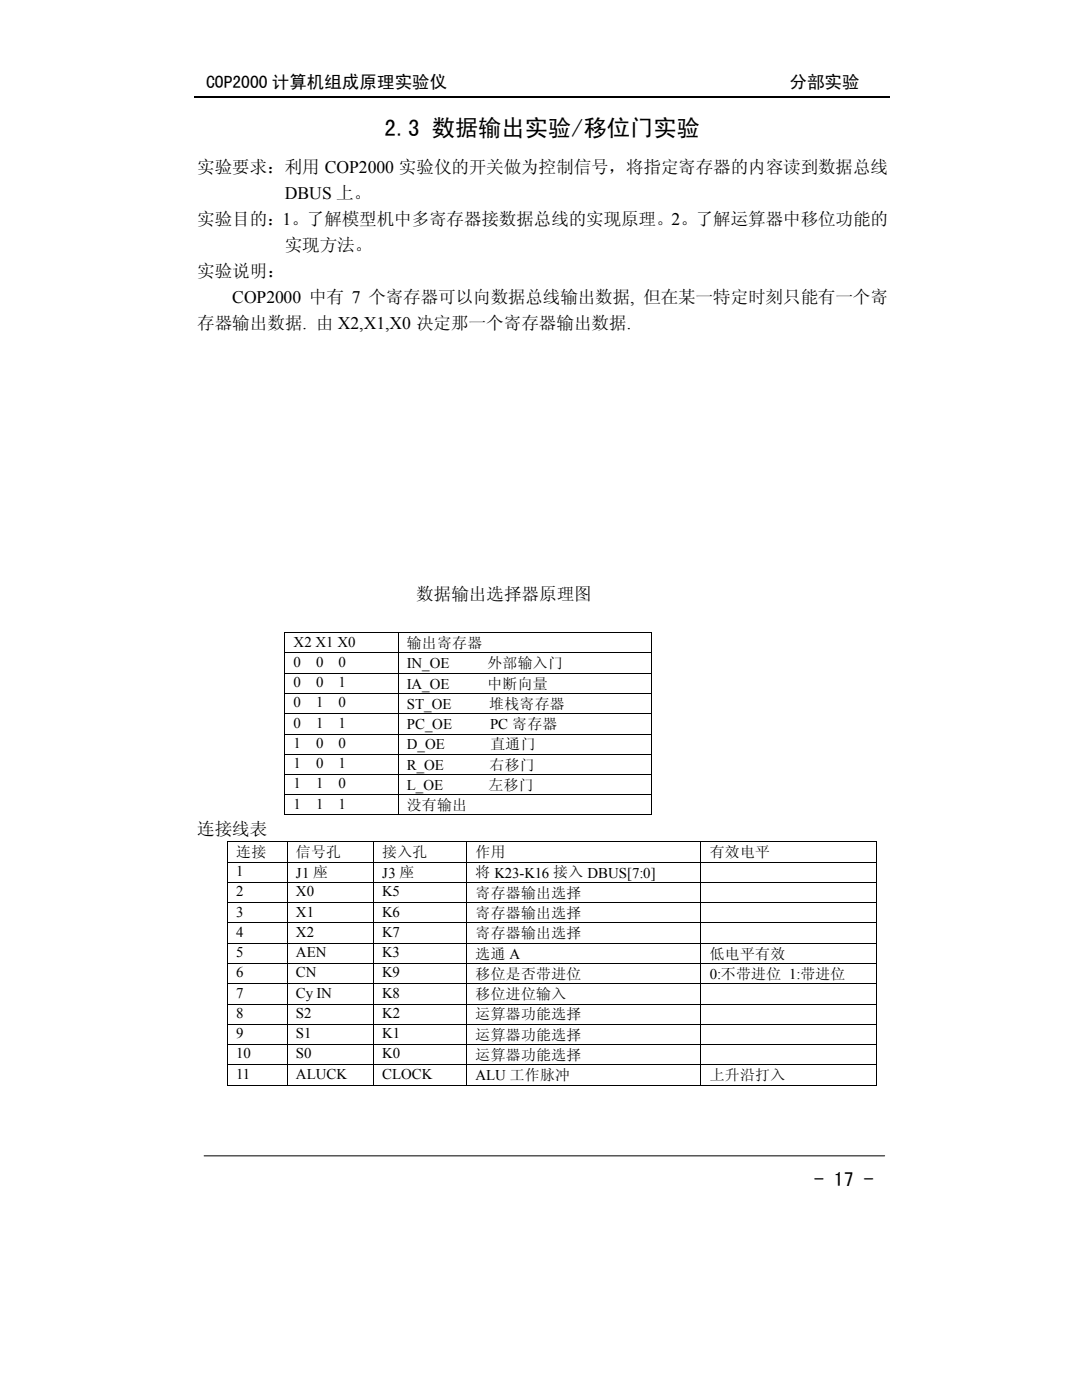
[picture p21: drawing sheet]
<svg xmlns="http://www.w3.org/2000/svg" width="216mm" height="279mm" viewBox="0 0 216 279" stroke-linecap="round" stroke-linejoin="round" font-family="sans-serif">
<defs><g id="words">
<text font-size="4.7" x="76.8" y="27.2">2.3 数据输出实验/移位门实验</text>
<text font-size="4" x="162.4" y="236.7">- 17 -</text>
<g font-size="3.5">
<text x="41.1" y="17.5">COP2000 计算机组成原理实验仪</text>
<text x="157.6" y="17.5">分部实验</text>
<text x="39.4" y="34.5">实验要求：利用 COP2000 实验仪的开关做为控制信号，将指定寄存器的内容读到数据总线</text>
<text x="56.8" y="39.7">DBUS 上。</text>
<text x="39.4" y="44.9">实验目的：1。了解模型机中多寄存器接数据总线的实现原理。2。了解运算器中移位功能的</text>
<text x="56.8" y="50.1">实现方法。</text>
<text x="39.4" y="55.2">实验说明：</text>
<text x="39.4" y="65.6">存器输出数据. 由 X2,X1,X0 决定那一个寄存器输出数据.</text>
<text x="46.4" y="60.4">COP2000 中有 7 个寄存器可以向数据总线输出数据, 但在某一特定时刻只能有一个寄</text>
<text x="83.1" y="119.7">数据输出选择器原理图</text>
<text x="39.4" y="166.6">连接线表</text>
</g>
<g font-size="3">
<text x="58.6" y="129">X2 X1 X0</text>
<text x="81.2" y="129.3">输出寄存器</text>
<text x="58.6" y="133.1">0</text>
<text x="58.6" y="137.2">0</text>
<text x="63.1" y="133.1">0</text>
<text x="63.1" y="137.2">0</text>
<text x="67.6" y="133.1">0</text>
<text x="67.6" y="137.2">1</text>
<text x="81.2" y="133.4">IN_OE</text>
<text x="81.2" y="137.4">IA_OE</text>
<text x="97.3" y="133.3">外部输入门</text>
<text x="97.3" y="137.4">中断向量</text>
<text x="58.6" y="141.2">0</text>
<text x="63.1" y="141.2">1</text>
<text x="67.6" y="141.2">0</text>
<text x="81.2" y="141.4">ST_OE</text>
<text x="97.6" y="141.4">堆栈寄存器</text>
<text x="58.6" y="145.2">0</text>
<text x="58.6" y="149.3">1</text>
<text x="63.1" y="145.2">1</text>
<text x="63.1" y="149.3">0</text>
<text x="67.6" y="145.2">1</text>
<text x="67.6" y="149.3">0</text>
<text x="81.2" y="145.5">PC_OE</text>
<text x="81.2" y="149.6">D_OE</text>
<text x="97.8" y="145.5">PC 寄存器</text>
<text x="97.9" y="149.6">直通门</text>
<text x="58.6" y="153.3">1</text>
<text x="63.1" y="153.3">0</text>
<text x="67.6" y="153.3">1</text>
<text x="81.2" y="153.6">R_OE</text>
<text x="97.7" y="153.6">右移门</text>
<text x="58.6" y="157.4">1</text>
<text x="58.6" y="161.4">1</text>
<text x="63.1" y="157.4">1</text>
<text x="63.1" y="161.4">1</text>
<text x="67.6" y="157.4">0</text>
<text x="67.6" y="161.4">1</text>
<text x="81.2" y="157.6">L_OE</text>
<text x="81.2" y="161.7">没有输出</text>
<text x="97.5" y="157.6">左移门</text>
<text x="47.1" y="171.1">连接</text>
<text x="59.1" y="171.1">信号孔</text>
<text x="76.3" y="171.1">接入孔</text>
<text x="94.9" y="171.1">作用</text>
<text x="141.6" y="171.1">有效电平</text>
<text x="47.1" y="174.8">1</text>
<text x="47.1" y="178.9">2</text>
<text x="59.1" y="175.1">J1 座</text>
<text x="59.1" y="178.9">X0</text>
<text x="76.3" y="178.9">K5</text>
<text x="76.3" y="175.1">J3 座</text>
<text x="94.9" y="175.1">将 K23-K16 接入 DBUS[7:0]</text>
<text x="94.9" y="179.2">寄存器输出选择</text>
<text x="47.1" y="182.9">3</text>
<text x="59.1" y="182.9">X1</text>
<text x="76.3" y="182.9">K6</text>
<text x="94.9" y="183.2">寄存器输出选择</text>
<text x="47.1" y="187">4</text>
<text x="47.1" y="191.1">5</text>
<text x="59.1" y="187">X2</text>
<text x="59.1" y="191.1">AEN</text>
<text x="76.2" y="191.1">K3</text>
<text x="76.3" y="187">K7</text>
<text x="94.9" y="187.2">寄存器输出选择</text>
<text x="94.9" y="191.3">选通 A</text>
<text x="141.6" y="191.3">低电平有效</text>
<text x="47.1" y="195.1">6</text>
<text x="59.1" y="195.1">CN</text>
<text x="76.3" y="195.1">K9</text>
<text x="94.9" y="195.3">移位是否带进位</text>
<text x="141.6" y="195.3">0:不带进位 1:带进位</text>
<text x="47.1" y="199.1">7</text>
<text x="47.1" y="203.2">8</text>
<text x="59.1" y="199.1">Cy IN</text>
<text x="59.1" y="203.2">S2</text>
<text x="76.3" y="199.1">K8</text>
<text x="76.3" y="203.2">K2</text>
<text x="94.9" y="199.4">移位进位输入</text>
<text x="94.9" y="203.5">运算器功能选择</text>
<text x="47.1" y="207.2">9</text>
<text x="59.1" y="207.2">S1</text>
<text x="76.3" y="207.2">K1</text>
<text x="94.9" y="207.5">运算器功能选择</text>
<text x="47.1" y="211.2">10</text>
<text x="47.1" y="215.3">11</text>
<text x="59.1" y="211.2">S0</text>
<text x="59.1" y="215.3">ALUCK</text>
<text x="76.3" y="215.3">CLOCK</text>
<text x="76.3" y="211.2">K0</text>
<text x="94.9" y="211.5">运算器功能选择</text>
<text x="94.9" y="215.6">ALU 工作脉冲</text>
<text x="141.6" y="215.6">上升沿打入</text>
</g>
</g></defs>
<path d="M38.9 19.3h138.7" fill="none" stroke="#000" stroke-width=".21"/>
<g fill="none" stroke="#000" stroke-width=".2">
<path d="M56.8 126.3v3.9M56.8 130.4v3.9M56.8 134.5v3.8M56.8 138.5v3.9M56.9 126.2h22.4M56.9 130.3h22.4M56.9 134.4h22.4M56.9 138.4h22.4M79.4 126.3v3.9M79.4 130.4v3.9M79.4 134.5v3.8M79.4 138.5v3.9"/>
<path d="M79.5 126.2h50.3M79.5 130.3h50.3M79.5 134.4h50.3M79.5 138.4h50.3M129.9 126.3v3.9M129.9 130.4v3.9M129.9 134.5v3.8M129.9 138.5v3.9M56.8 142.5v3.9M56.8 146.6v3.9M56.8 150.6v3.9M56.8 154.6v4"/>
<path d="M56.8 158.7v3.9M56.9 142.5h22.4M56.9 146.5h22.4M56.9 150.5h22.4M56.9 154.6h22.4M56.9 158.6h22.4M79.4 142.5v3.9M79.4 146.6v3.9M79.4 150.6v3.9M79.4 154.6v4M79.4 158.7v3.9M79.5 142.5h50.3"/>
<path d="M79.5 146.5h50.3M79.5 150.5h50.3M79.5 154.6h50.3M79.5 158.6h50.3M129.9 142.5v3.9M129.9 146.6v3.9M129.9 150.6v3.9M129.9 154.6v4M129.9 158.7v3.9M45.3 168.1v3.9M45.3 172.1v3.9M45.3 176.2v3.8"/>
<path d="M45.4 168h11.8M45.4 172h11.8M45.4 176.1h11.8M56.9 162.6h22.4M57.3 168.1v3.9M57.3 172.1v3.9M57.3 176.2v3.8M57.4 168h17M57.4 172h17M57.4 176.1h17M74.5 168.1v3.9M74.5 172.1v3.9"/>
<path d="M74.5 176.2v3.8M74.6 168h18.4M74.6 172h18.4M74.6 176.1h18.4M79.5 162.6h50.3M93.1 168.1v3.9M93.1 172.1v3.9M93.1 176.2v3.8M93.2 168h46.6M93.2 172h46.6M93.2 176.1h46.6M139.8 168.1v3.9"/>
<path d="M139.8 172.1v3.9M139.8 176.2v3.8M139.9 168h35M139.9 172h35M139.9 176.1h35M175 168.1v3.9M175 172.1v3.9M175 176.2v3.8M45.3 180.2v3.9M45.3 184.3v3.9M45.3 188.3v3.9M45.3 192.4v3.9"/>
<path d="M45.3 196.4v3.9M45.4 180.1h11.8M45.4 184.2h11.8M45.4 188.3h11.8M45.4 192.3h11.8M45.4 196.3h11.8M57.3 180.2v3.9M57.3 184.3v3.9M57.3 188.3v3.9M57.3 192.4v3.9M57.3 196.4v3.9M57.4 180.1h17"/>
<path d="M57.4 184.2h17M57.4 188.3h17M57.4 192.3h17M57.4 196.3h17M74.5 180.2v3.9M74.5 184.3v3.9M74.5 188.3v3.9M74.5 192.4v3.9M74.5 196.4v3.9M74.6 180.1h18.4M74.6 184.2h18.4M74.6 188.3h18.4"/>
<path d="M74.6 192.3h18.4M74.6 196.3h18.4M93.1 180.2v3.9M93.1 184.3v3.9M93.1 188.3v3.9M93.1 192.4v3.9M93.1 196.4v3.9M93.2 180.1h46.6M93.2 184.2h46.6M93.2 188.3h46.6M93.2 192.3h46.6M93.2 196.3h46.6"/>
<path d="M139.8 180.2v3.9M139.8 184.3v3.9M139.8 188.3v3.9M139.8 192.4v3.9M139.8 196.4v3.9M139.9 180.1h35M139.9 184.2h35M139.9 188.3h35M139.9 192.3h35M139.9 196.3h35M175 180.2v3.9M175 184.3v3.9"/>
<path d="M175 188.3v3.9M175 192.4v3.9M175 196.4v3.9M45.3 200.4v3.9M45.3 204.5v3.9M45.3 208.5v3.9M45.3 212.6v3.9M45.4 200.4h11.8M45.4 204.4h11.8M45.4 208.4h11.8M45.4 212.5h11.8M45.4 216.6h11.8"/>
<path d="M57.3 200.4v3.9M57.3 204.5v3.9M57.3 208.5v3.9M57.3 212.6v3.9M57.4 200.4h17M57.4 204.4h17M57.4 208.4h17M57.4 212.5h17M57.4 216.6h17M74.5 200.4v3.9M74.5 204.5v3.9M74.5 208.5v3.9"/>
<path d="M74.5 212.6v3.9M74.6 200.4h18.4M74.6 204.4h18.4M74.6 208.4h18.4M74.6 212.5h18.4M74.6 216.6h18.4M93.1 200.4v3.9M93.1 204.5v3.9M93.1 208.5v3.9M93.1 212.6v3.9M93.2 200.4h46.6M93.2 204.4h46.6"/>
<path d="M93.2 208.4h46.6M93.2 212.5h46.6M93.2 216.6h46.6M139.8 200.4v3.9M139.8 204.5v3.9M139.8 208.5v3.9M139.8 212.6v3.9M139.9 200.4h35M139.9 204.4h35M139.9 208.4h35M139.9 212.5h35M139.9 216.6h35"/>
<path d="M175 200.4v3.9M175 204.5v3.9M175 208.5v3.9M175 212.6v3.9M40.7 230.7h135.8"/>
</g>
<g fill="#000">
<path d="M56.7 126.2h.2v.1h-.2zM56.7 130.2h.2v.2h-.2zM56.7 134.3h.2v.2h-.2zM56.7 138.3h.2v.2h-.2zM79.3 126.2h.2v.1h-.2zM79.3 130.2h.2v.2h-.2zM79.3 134.3h.2v.2h-.2zM79.3 138.3h.2v.2h-.2zM129.8 126.2h.2v.1h-.2zM129.8 130.2h.2v.2h-.2zM129.8 134.3h.2v.2h-.2zM129.8 138.3h.2v.2h-.2z"/>
<path d="M56.7 142.4h.2v.1h-.2zM56.7 146.4h.2v.2h-.2zM56.7 150.5h.2v.1h-.2zM56.7 154.5h.2v.1h-.2zM56.7 158.6h.2v.1h-.2zM79.3 142.4h.2v.1h-.2zM79.3 146.4h.2v.2h-.2zM79.3 150.5h.2v.1h-.2zM79.3 154.5h.2v.1h-.2zM79.3 158.6h.2v.1h-.2zM129.8 142.4h.2v.1h-.2zM129.8 146.4h.2v.2h-.2z"/>
<path d="M129.8 150.5h.2v.1h-.2zM129.8 154.5l.2 .1zM129.8 158.6l.2 .1zM45.3 167.9h.1v.2h-.1zM45.3 172h.1v.1h-.1zM45.3 176h.1v.2h-.1zM56.7 162.6h.2v.1h-.2zM57.2 167.9h.2v.2h-.2zM57.2 172h.2v.1h-.2zM57.2 176h.2v.2h-.2zM74.4 167.9h.2v.2h-.2zM74.4 172h.2v.1h-.2z"/>
<path d="M74.4 176h.2v.2h-.2zM79.3 162.6h.2v.1h-.2zM93 167.9h.2v.2h-.2zM93 172h.2v.1h-.2zM93 176h.2v.2h-.2zM129.8 162.6h.2v.1h-.2zM139.8 167.9h.1v.2h-.1zM139.8 172h.1v.1h-.1zM139.8 176h.1v.2h-.1zM174.9 167.9h.1v.2h-.1zM174.9 172h.1v.1h-.1zM174.9 176h.1v.2h-.1z"/>
<path d="M45.3 180h.1v.2h-.1zM45.3 184.1h.1v.2h-.1zM45.3 188.2h.1v.1h-.1zM45.3 192.2h.1v.2h-.1zM45.3 196.3h.1v.1h-.1zM57.2 180h.2v.2h-.2zM57.2 184.1h.2v.2h-.2zM57.2 188.2h.2v.1h-.2zM57.2 192.2h.2v.2h-.2zM57.2 196.3h.2v.1h-.2zM74.4 180h.2v.2h-.2zM74.4 184.1h.2v.2h-.2z"/>
<path d="M74.4 188.2h.2v.1h-.2zM74.4 192.2h.2v.2h-.2zM74.4 196.3h.2v.1h-.2zM93 180h.2v.2h-.2zM93 184.1h.2v.2h-.2zM93 188.2h.2v.1h-.2zM93 192.2h.2v.2h-.2zM93 196.3h.2v.1h-.2zM139.8 180h.1v.2h-.1zM139.8 184.1h.1v.2h-.1zM139.8 188.2h.1v.1h-.1zM139.8 192.2h.1v.2h-.1z"/>
<path d="M139.8 196.3l.1 .1zM174.9 180h.1v.2h-.1zM174.9 184.1h.1v.2h-.1zM174.9 188.2h.1v.1h-.1zM174.9 192.2h.1v.2h-.1zM174.9 196.3l.1 .1zM45.3 200.3h.1v.1h-.1zM45.3 204.3h.1v.2h-.1zM45.3 208.4h.1v.1h-.1zM45.3 212.4h.1v.2h-.1zM45.3 216.5h.1v.2h-.1zM57.2 200.3h.2v.1h-.2z"/>
<path d="M57.2 204.3h.2v.2h-.2zM57.2 208.4h.2v.1h-.2zM57.2 212.4h.2v.2h-.2zM57.2 216.5h.2v.2h-.2zM74.4 200.3h.2v.1h-.2zM74.4 204.3h.2v.2h-.2zM74.4 208.4h.2v.1h-.2zM74.4 212.4h.2v.2h-.2zM74.4 216.5h.2v.2h-.2zM93 200.3h.2v.1h-.2zM93 204.3h.2v.2h-.2zM93 208.4h.2v.1h-.2z"/>
<path d="M93 212.4h.2v.2h-.2zM93 216.5h.2v.2h-.2zM139.8 200.3l.1 .1zM139.8 204.3l.1 .2zM139.8 208.4h.1v.1h-.1zM139.8 212.4h.1v.2h-.1zM139.8 216.5h.1v.2h-.1zM174.9 200.3l.1 .1zM174.9 204.3l.1 .2zM174.9 208.4h.1v.1h-.1zM174.9 212.4h.1v.2h-.1zM174.9 216.5h.1v.2h-.1z"/>
</g>
<use href="#words"/>
</svg>
